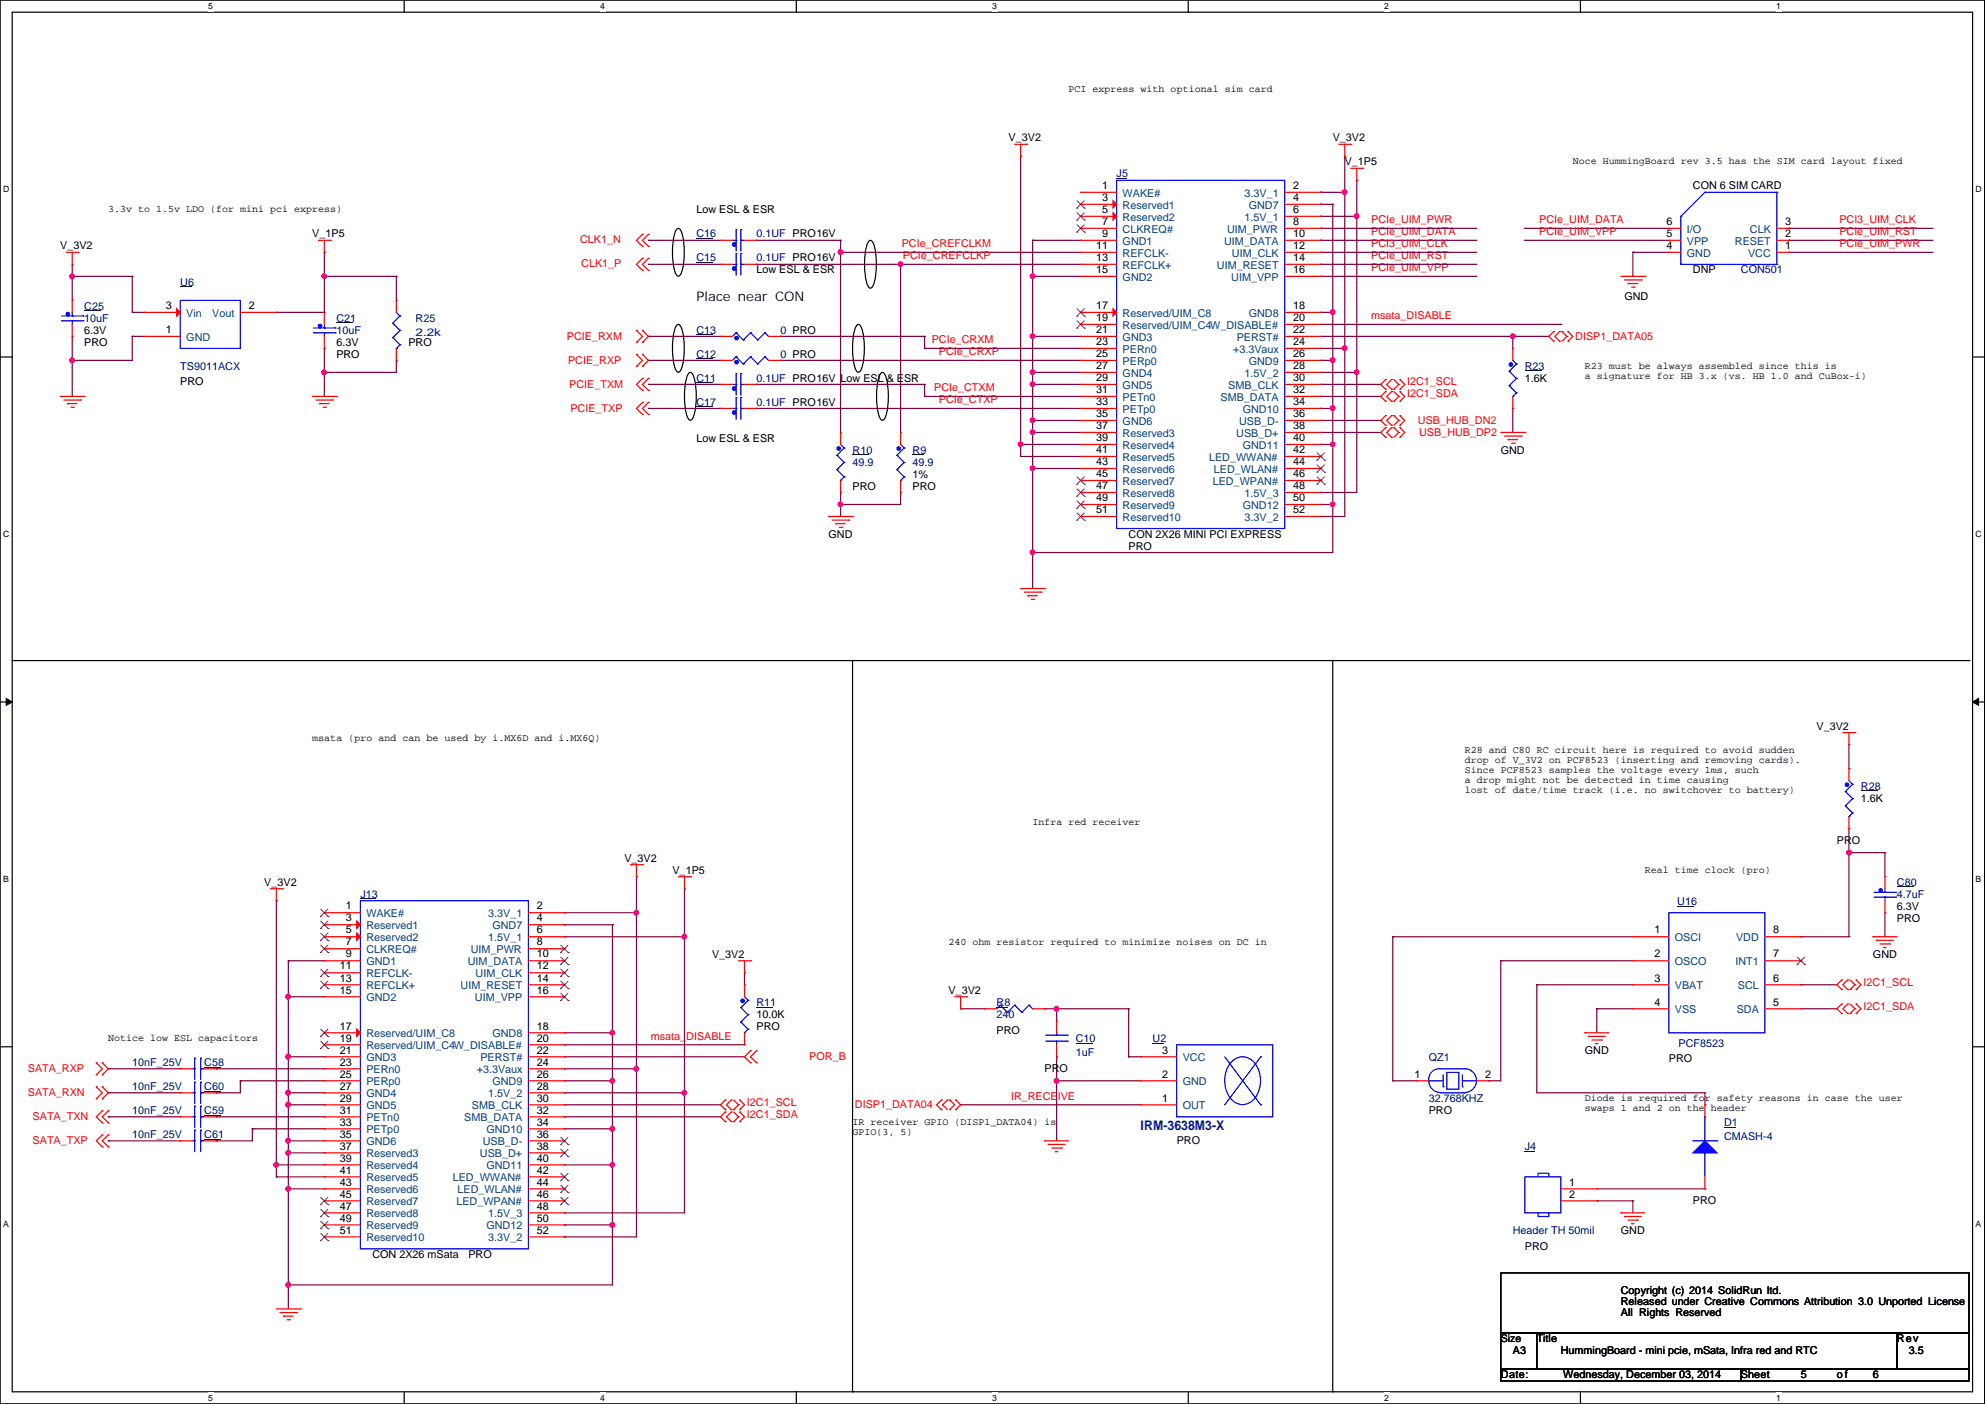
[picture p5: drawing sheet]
<svg xmlns="http://www.w3.org/2000/svg" width="420mm" height="297mm" viewBox="0 0 420 297" stroke-linecap="round" stroke-linejoin="round" font-family="sans-serif">
<defs><g id="words">
<text font-size="2.8" x="147.4" y="63.8">Place near CON</text>
<text font-size="2.8" fill="#000080" x="241.3" y="239">IRM-3638M3-X</text>
<g font-size="2.3">
<text x="213.4" y="29.9">V_3V2</text>
<text x="282" y="29.9">V_3V2</text>
<text x="284.5" y="35">V_1P5</text>
<text x="233.2" y="40">1</text>
<text x="273.6" y="40">2</text>
<text x="358.2" y="40.1">CON 6 SIM CARD</text>
<text x="147.4" y="45.2">Low ESL &amp; ESR</text>
<text x="233.2" y="42.5">3</text>
<text x="233.2" y="45.1">5</text>
<text x="233.2" y="47.6">7</text>
<text x="273.6" y="42.5">4</text>
<text x="273.6" y="45.1">6</text>
<text x="273.6" y="47.6">8</text>
<text x="352.6" y="47.6">6</text>
<text x="377.7" y="47.6">3</text>
<text x="12.7" y="52.8">V_3V2</text>
<text x="66.1" y="50.2">V_1P5</text>
<text x="231.9" y="52.7">11</text>
<text x="233.2" y="50.2">9</text>
<text x="273.6" y="50.2">10</text>
<text x="273.6" y="52.7">12</text>
<text x="352.6" y="52.7">4</text>
<text x="352.6" y="50.2">5</text>
<text x="377.7" y="52.7">1</text>
<text x="377.7" y="50.2">2</text>
<text x="160.1" y="57.9">Low ESL &amp; ESR</text>
<text x="231.9" y="55.2">13</text>
<text x="231.9" y="57.8">15</text>
<text x="273.6" y="55.2">14</text>
<text x="273.6" y="57.8">16</text>
<text x="358.2" y="57.9">DNP</text>
<text x="35.1" y="65.4">3</text>
<text x="52.6" y="65.4">2</text>
<text x="231.9" y="65.4">17</text>
<text x="273.6" y="65.4">18</text>
<text x="343.7" y="63.4">GND</text>
<text x="17.8" y="70.6">6.3V</text>
<text x="35.1" y="70.5">1</text>
<text x="231.9" y="67.9">19</text>
<text x="231.9" y="70.5">21</text>
<text x="273.6" y="67.9">20</text>
<text x="273.6" y="70.5">22</text>
<text x="17.8" y="73.1">PRO</text>
<text x="71.2" y="73.1">6.3V</text>
<text x="71.2" y="75.6">PRO</text>
<text x="86.4" y="73.1">PRO</text>
<text x="231.9" y="73">23</text>
<text x="231.9" y="75.6">25</text>
<text x="273.6" y="73">24</text>
<text x="273.6" y="75.6">26</text>
<text x="38.1" y="81.5">PRO</text>
<text x="177.8" y="80.7">Low ESL &amp; ESR</text>
<text x="231.9" y="78.1">27</text>
<text x="231.9" y="80.6">29</text>
<text x="231.9" y="83.2">31</text>
<text x="273.6" y="78.1">28</text>
<text x="273.6" y="80.6">30</text>
<text x="273.6" y="83.2">32</text>
<text x="322.6" y="80.7">1.6K</text>
<text x="231.9" y="85.7">33</text>
<text x="231.9" y="88.3">35</text>
<text x="273.6" y="85.7">34</text>
<text x="273.6" y="88.3">36</text>
<text x="147.4" y="93.4">Low ESL &amp; ESR</text>
<text x="231.9" y="90.8">37</text>
<text x="231.9" y="93.3">39</text>
<text x="231.9" y="95.9">41</text>
<text x="273.6" y="90.8">38</text>
<text x="273.6" y="93.3">40</text>
<text x="273.6" y="95.9">42</text>
<text x="317.5" y="96">GND</text>
<text x="193.1" y="101">1%</text>
<text x="231.9" y="98.4">43</text>
<text x="231.9" y="101">45</text>
<text x="273.6" y="98.4">44</text>
<text x="273.6" y="101">46</text>
<text x="180.4" y="103.6">PRO</text>
<text x="193.1" y="103.6">PRO</text>
<text x="231.9" y="103.5">47</text>
<text x="231.9" y="106">49</text>
<text x="273.6" y="103.5">48</text>
<text x="273.6" y="106">50</text>
<text x="175.3" y="113.7">GND</text>
<text x="231.9" y="108.6">51</text>
<text x="238.8" y="113.7">CON 2X26 MINI PCI EXPRESS</text>
<text x="273.6" y="108.6">52</text>
<text x="238.8" y="116.3">PRO</text>
<text x="384.3" y="154.4">V_3V2</text>
<text x="393.7" y="169.6">1.6K</text>
<text x="388.7" y="178.5">PRO</text>
<text x="132.1" y="182.3">V_3V2</text>
<text x="142.3" y="184.9">V_1P5</text>
<text x="55.9" y="187.4">V_3V2</text>
<text x="73.2" y="192.4">1</text>
<text x="73.2" y="194.9">3</text>
<text x="73.2" y="197.5">5</text>
<text x="113.6" y="192.4">2</text>
<text x="113.6" y="194.9">4</text>
<text x="113.6" y="197.5">6</text>
<text x="350.1" y="197.5">1</text>
<text x="375.2" y="197.5">8</text>
<text x="401.4" y="192.5">6.3V</text>
<text x="401.4" y="195">PRO</text>
<text x="73.2" y="200">7</text>
<text x="73.2" y="202.6">9</text>
<text x="113.6" y="200">8</text>
<text x="113.6" y="202.6">10</text>
<text x="150.7" y="202.6">V_3V2</text>
<text x="350.1" y="202.6">2</text>
<text x="375.2" y="202.6">7</text>
<text x="396.3" y="202.6">GND</text>
<text x="71.9" y="205.1">11</text>
<text x="71.9" y="207.6">13</text>
<text x="113.6" y="205.1">12</text>
<text x="113.6" y="207.6">14</text>
<text x="350.1" y="207.6">3</text>
<text x="375.2" y="207.6">6</text>
<text x="71.9" y="210.2">15</text>
<text x="113.6" y="210.2">16</text>
<text x="160.1" y="215.3">10.0K</text>
<text x="200.7" y="210.3">V_3V2</text>
<text x="350.1" y="212.7">4</text>
<text x="375.2" y="212.7">5</text>
<text x="71.9" y="217.8">17</text>
<text x="71.9" y="220.3">19</text>
<text x="113.6" y="217.8">18</text>
<text x="113.6" y="220.3">20</text>
<text x="160.1" y="217.9">PRO</text>
<text x="210.9" y="218.6">PRO</text>
<text x="71.9" y="222.9">21</text>
<text x="71.9" y="225.4">23</text>
<text x="71.9" y="228">25</text>
<text x="113.6" y="222.9">22</text>
<text x="113.6" y="225.4">24</text>
<text x="113.6" y="228">26</text>
<text x="221" y="226.8">PRO</text>
<text x="245.9" y="222.9">3</text>
<text x="245.9" y="228">2</text>
<text x="299.3" y="228">1</text>
<text x="314.2" y="228">2</text>
<text x="335.3" y="223">GND</text>
<text x="353.1" y="224.7">PRO</text>
<text x="71.9" y="230.5">27</text>
<text x="71.9" y="233">29</text>
<text x="113.6" y="230.5">28</text>
<text x="113.6" y="233">30</text>
<text x="245.9" y="233">1</text>
<text x="71.9" y="235.6">31</text>
<text x="71.9" y="238.1">33</text>
<text x="113.6" y="235.6">32</text>
<text x="113.6" y="238.1">34</text>
<text x="302.3" y="235.7">PRO</text>
<text x="71.9" y="240.7">35</text>
<text x="71.9" y="243.2">37</text>
<text x="71.9" y="245.7">39</text>
<text x="113.6" y="240.7">36</text>
<text x="113.6" y="243.2">38</text>
<text x="113.6" y="245.7">40</text>
<text x="249" y="242">PRO</text>
<text x="71.9" y="248.3">41</text>
<text x="71.9" y="250.8">43</text>
<text x="113.6" y="248.3">42</text>
<text x="113.6" y="250.8">44</text>
<text x="332" y="250.8">1</text>
<text x="71.9" y="253.4">45</text>
<text x="71.9" y="255.9">47</text>
<text x="113.6" y="253.4">46</text>
<text x="113.6" y="255.9">48</text>
<text x="332" y="253.4">2</text>
<text x="358.2" y="254.7">PRO</text>
<text x="71.9" y="258.4">49</text>
<text x="71.9" y="261">51</text>
<text x="113.6" y="258.4">50</text>
<text x="113.6" y="261">52</text>
<text x="342.9" y="261.1">GND</text>
<text x="78.8" y="266.1">CON 2X26 mSata</text>
<text x="99.1" y="266.1">PRO</text>
<text x="322.6" y="264.4">PRO</text>
<text x="342.9" y="273.8">Copyright (c) 2014 SolidRun ltd.</text>
<text x="342.9" y="276.1">Released under Creative Commons Attribution 3.0 Unported License</text>
<text x="342.9" y="278.5">All Rights Reserved</text>
<text x="320.1" y="286.5">A3</text>
<text x="325.2" y="283.9">Title</text>
<text x="330.2" y="286.5">HummingBoard - mini pcie, mSata, Infra red and RTC</text>
<text x="401.4" y="283.9">Rev</text>
<text x="403.9" y="286.5">3.5</text>
<text x="317.5" y="291.5">Date:</text>
<text x="330.8" y="291.5">Wednesday, December 03, 2014</text>
<text x="368.3" y="291.5">Sheet</text>
<text x="381" y="291.5">5</text>
<text x="388.7" y="291.5">of</text>
<text x="396.3" y="291.5">6</text>
</g>
<g font-size="2.3" fill="#000080">
<text x="236.3" y="37.5">J5</text>
<text x="147.4" y="50.2">C16</text>
<text x="160.1" y="50.2">0.1UF PRO16V</text>
<text x="147.4" y="55.3">C15</text>
<text x="160.1" y="55.3">0.1UF PRO16V</text>
<text x="368.3" y="57.9">CON501</text>
<text x="17.8" y="65.5">C25</text>
<text x="38.1" y="60.4">U6</text>
<text x="17.8" y="68">10uF</text>
<text x="71.2" y="68">C21</text>
<text x="71.2" y="70.6">10uF</text>
<text x="87.9" y="68">R25</text>
<text x="87.9" y="71.1">2.2k</text>
<text x="147.4" y="70.6">C13</text>
<text x="165.1" y="70.6">0 PRO</text>
<text x="147.4" y="75.6">C12</text>
<text x="165.1" y="75.6">0 PRO</text>
<text x="38.1" y="78.2">TS9011ACX</text>
<text x="147.4" y="80.7">C11</text>
<text x="160.1" y="80.7">0.1UF PRO16V</text>
<text x="322.6" y="78.2">R23</text>
<text x="147.4" y="85.8">C17</text>
<text x="160.1" y="85.8">0.1UF PRO16V</text>
<text x="180.4" y="96">R10</text>
<text x="193.1" y="96">R9</text>
<text x="180.4" y="98.5">49.9</text>
<text x="193.1" y="98.5">49.9</text>
<text x="393.7" y="167.1">R28</text>
<text x="76.2" y="189.9">J13</text>
<text x="354.9" y="191.5">U16</text>
<text x="401.4" y="187.4">C80</text>
<text x="401.4" y="189.9">4.7uF</text>
<text x="160.1" y="212.8">R11</text>
<text x="210.9" y="212.8">R8</text>
<text x="210.9" y="215.3">240</text>
<text x="227.6" y="220.4">C10</text>
<text x="243.9" y="220.4">U2</text>
<text x="355.1" y="221.4">PCF8523</text>
<text x="28" y="225.5">10nF_25V</text>
<text x="43.2" y="225.5">C58</text>
<text x="227.6" y="223.5">1uF</text>
<text x="302.3" y="224.5">QZ1</text>
<text x="28" y="230.6">10nF_25V</text>
<text x="43.2" y="230.6">C60</text>
<text x="302.3" y="233.1">32.768KHZ</text>
<text x="28" y="235.7">10nF_25V</text>
<text x="43.2" y="235.7">C59</text>
<text x="364.8" y="238.2">D1</text>
<text x="28" y="240.7">10nF_25V</text>
<text x="43.2" y="240.7">C61</text>
<text x="322.6" y="243.3">J4</text>
<text x="364.8" y="241.2">CMASH-4</text>
<text x="320.1" y="261.1">Header TH 50mil</text>
</g>
<g font-size="2.3" fill="#004080">
<text x="237.5" y="41.6">WAKE#</text>
<text x="263.3" y="41.6">3.3V_1</text>
<text x="237.5" y="44.1">Reserved1</text>
<text x="237.5" y="46.7">Reserved2</text>
<text x="263.3" y="46.7">1.5V_1</text>
<text x="264.2" y="44.1">GND7</text>
<text x="237.5" y="49.2">CLKREQ#</text>
<text x="237.5" y="51.8">GND1</text>
<text x="259" y="51.8">UIM_DATA</text>
<text x="259.6" y="49.2">UIM_PWR</text>
<text x="356.9" y="51.8">VPP</text>
<text x="356.9" y="49.2">I/O</text>
<text x="367.1" y="51.8">RESET</text>
<text x="370.2" y="49.2">CLK</text>
<text x="237.5" y="54.3">REFCLK-</text>
<text x="237.5" y="56.8">REFCLK+</text>
<text x="237.5" y="59.4">GND2</text>
<text x="257.5" y="56.8">UIM_RESET</text>
<text x="260.5" y="59.4">UIM_VPP</text>
<text x="260.6" y="54.3">UIM_CLK</text>
<text x="356.9" y="54.3">GND</text>
<text x="369.9" y="54.3">VCC</text>
<text x="39.4" y="67">Vin</text>
<text x="44.9" y="67">Vout</text>
<text x="237.5" y="67">Reserved/UIM_C8</text>
<text x="237.5" y="69.5">Reserved/UIM_C4W_DISABLE#</text>
<text x="264.2" y="67">GND8</text>
<text x="39.4" y="72.1">GND</text>
<text x="237.5" y="72.1">GND3</text>
<text x="237.5" y="74.6">PERn0</text>
<text x="237.5" y="77.2">PERp0</text>
<text x="260.9" y="74.6">+3.3Vaux</text>
<text x="261.7" y="72.1">PERST#</text>
<text x="264.2" y="77.2">GND9</text>
<text x="237.5" y="79.7">GND4</text>
<text x="237.5" y="82.2">GND5</text>
<text x="259.9" y="82.2">SMB_CLK</text>
<text x="263.3" y="79.7">1.5V_2</text>
<text x="237.5" y="84.8">PETn0</text>
<text x="237.5" y="87.3">PETp0</text>
<text x="237.5" y="89.9">GND6</text>
<text x="258.2" y="84.8">SMB_DATA</text>
<text x="262.2" y="89.9">USB_D-</text>
<text x="262.9" y="87.3">GND10</text>
<text x="237.5" y="92.4">Reserved3</text>
<text x="237.5" y="94.9">Reserved4</text>
<text x="261.6" y="92.4">USB_D+</text>
<text x="262.9" y="94.9">GND11</text>
<text x="237.5" y="97.5">Reserved5</text>
<text x="237.5" y="100">Reserved6</text>
<text x="255.8" y="97.5">LED_WWAN#</text>
<text x="256.8" y="100">LED_WLAN#</text>
<text x="237.5" y="102.6">Reserved7</text>
<text x="237.5" y="105.1">Reserved8</text>
<text x="237.5" y="107.6">Reserved9</text>
<text x="256.6" y="102.6">LED_WPAN#</text>
<text x="262.9" y="107.6">GND12</text>
<text x="263.3" y="105.1">1.5V_3</text>
<text x="237.5" y="110.2">Reserved10</text>
<text x="263.3" y="110.2">3.3V_2</text>
<text x="77.5" y="194">WAKE#</text>
<text x="77.5" y="196.5">Reserved1</text>
<text x="103.3" y="194">3.3V_1</text>
<text x="104.2" y="196.5">GND7</text>
<text x="77.5" y="199.1">Reserved2</text>
<text x="77.5" y="201.6">CLKREQ#</text>
<text x="99.6" y="201.6">UIM_PWR</text>
<text x="103.3" y="199.1">1.5V_1</text>
<text x="354.4" y="199.1">OSCI</text>
<text x="367.3" y="199.1">VDD</text>
<text x="77.5" y="204.2">GND1</text>
<text x="77.5" y="206.7">REFCLK-</text>
<text x="77.5" y="209.2">REFCLK+</text>
<text x="97.5" y="209.2">UIM_RESET</text>
<text x="99" y="204.2">UIM_DATA</text>
<text x="100.6" y="206.7">UIM_CLK</text>
<text x="354.4" y="204.2">OSCO</text>
<text x="354.4" y="209.2">VBAT</text>
<text x="367.2" y="204.2">INT1</text>
<text x="367.7" y="209.2">SCL</text>
<text x="77.5" y="211.8">GND2</text>
<text x="100.5" y="211.8">UIM_VPP</text>
<text x="354.4" y="214.3">VSS</text>
<text x="367.5" y="214.3">SDA</text>
<text x="77.5" y="219.4">Reserved/UIM_C8</text>
<text x="77.5" y="221.9">Reserved/UIM_C4W_DISABLE#</text>
<text x="104.2" y="219.4">GND8</text>
<text x="77.5" y="224.5">GND3</text>
<text x="77.5" y="227">PERn0</text>
<text x="100.9" y="227">+3.3Vaux</text>
<text x="101.6" y="224.5">PERST#</text>
<text x="250.2" y="224.5">VCC</text>
<text x="77.5" y="229.6">PERp0</text>
<text x="77.5" y="232.1">GND4</text>
<text x="103.3" y="232.1">1.5V_2</text>
<text x="104.2" y="229.6">GND9</text>
<text x="250.2" y="229.6">GND</text>
<text x="77.5" y="234.6">GND5</text>
<text x="77.5" y="237.2">PETn0</text>
<text x="77.5" y="239.7">PETp0</text>
<text x="98.2" y="237.2">SMB_DATA</text>
<text x="99.9" y="234.6">SMB_CLK</text>
<text x="102.9" y="239.7">GND10</text>
<text x="250.2" y="234.6">OUT</text>
<text x="77.5" y="242.3">GND6</text>
<text x="77.5" y="244.8">Reserved3</text>
<text x="101.6" y="244.8">USB_D+</text>
<text x="102.2" y="242.3">USB_D-</text>
<text x="77.5" y="247.3">Reserved4</text>
<text x="77.5" y="249.9">Reserved5</text>
<text x="95.8" y="249.9">LED_WWAN#</text>
<text x="102.9" y="247.3">GND11</text>
<text x="77.5" y="252.4">Reserved6</text>
<text x="77.5" y="255">Reserved7</text>
<text x="77.5" y="257.5">Reserved8</text>
<text x="96.6" y="255">LED_WPAN#</text>
<text x="96.8" y="252.4">LED_WLAN#</text>
<text x="103.3" y="257.5">1.5V_3</text>
<text x="77.5" y="260">Reserved9</text>
<text x="77.5" y="262.6">Reserved10</text>
<text x="102.9" y="260">GND12</text>
<text x="103.3" y="262.6">3.3V_2</text>
</g>
<g font-size="2.3" fill="#f00">
<text x="290.1" y="47.2">PCIe_UIM_PWR</text>
<text x="325.7" y="47.2">PCIe_UIM_DATA</text>
<text x="389.2" y="47.2">PCI3_UIM_CLK</text>
<text x="122.7" y="51.5">CLK1_N</text>
<text x="190.8" y="52.3">PCIe_CREFCLKM</text>
<text x="290.1" y="49.8">PCIe_UIM_DATA</text>
<text x="290.1" y="52.3">PCI3_UIM_CLK</text>
<text x="325.7" y="49.8">PCIe_UIM_VPP</text>
<text x="389.2" y="49.8">PCIe_UIM_RST</text>
<text x="389.2" y="52.3">PCIe_UIM_PWR</text>
<text x="123" y="56.6">CLK1_P</text>
<text x="191.1" y="54.9">PCIe_CREFCLKP</text>
<text x="290.1" y="57.4">PCIe_UIM_VPP</text>
<text x="290.1" y="54.9">PCIe_UIM_RST</text>
<text x="119.9" y="71.8">PCIE_RXM</text>
<text x="290.1" y="67.6">msata_DISABLE</text>
<text x="333.3" y="71.8">DISP1_DATA05</text>
<text x="120.2" y="76.9">PCIE_RXP</text>
<text x="197.1" y="72.6">PCIe_CRXM</text>
<text x="198.7" y="75.2">PCIe_CRXP</text>
<text x="120.4" y="82">PCIE_TXM</text>
<text x="197.7" y="82.8">PCIe_CTXM</text>
<text x="297.7" y="81.5">I2C1_SCL</text>
<text x="120.7" y="87.1">PCIE_TXP</text>
<text x="198.7" y="85.3">PCIe_CTXP</text>
<text x="297.7" y="84">I2C1_SDA</text>
<text x="300" y="89.6">USB_HUB_DN2</text>
<text x="300.3" y="92.1">USB_HUB_DP2</text>
<text x="394.3" y="208.5">I2C1_SCL</text>
<text x="394.3" y="213.6">I2C1_SDA</text>
<text x="137.7" y="220">msata_DISABLE</text>
<text x="5.9" y="226.8">SATA_RXP</text>
<text x="171.2" y="224.2">POR_B</text>
<text x="5.9" y="231.8">SATA_RXN</text>
<text x="158" y="233.9">I2C1_SCL</text>
<text x="213.9" y="232.7">IR_RECEIVE</text>
<text x="6.9" y="236.9">SATA_TXN</text>
<text x="158" y="236.4">I2C1_SDA</text>
<text x="180.9" y="234.4">DISP1_DATA04</text>
<text x="6.9" y="242">SATA_TXP</text>
</g>
<text font-size="2.2" x="317.5" y="283.9">Size</text>
<g font-size="2.1">
<text x="226.1" y="19.5">PCI express with optional sim card</text>
<text x="332.8" y="34.8">Noce HummingBoard rev 3.5 has the SIM card layout fixed</text>
<text x="22.9" y="44.9">3.3v to 1.5v LDO (for mini pci express)</text>
<text x="335.3" y="78">R23 must be always assembled since this is</text>
<text x="335.3" y="80.1">a signature for HB 3.x (vs. HB 1.0 and CuBox-i)</text>
<text x="66.1" y="156.7">msata (pro and can be used by i.MX6D and i.MX6Q)</text>
<text x="309.9" y="159.2">R28 and C80 RC circuit here is required to avoid sudden</text>
<text x="309.9" y="161.4">drop of V_3V2 on PCF8523 (inserting and removing cards).</text>
<text x="309.9" y="163.5">Since PCF8523 samples the voltage every 1ms, such</text>
<text x="309.9" y="165.6">a drop might not be detected in time causing</text>
<text x="309.9" y="167.7">lost of date/time track (i.e. no switchover to battery)</text>
<text x="218.5" y="174.5">Infra red receiver</text>
<text x="348" y="184.6">Real time clock (pro)</text>
<text x="200.7" y="199.9">240 ohm resistor required to minimize noises on DC in</text>
<text x="22.9" y="220.2">Notice low ESL capacitors</text>
<text x="335.3" y="232.9">Diode is required for safety reasons in case the user</text>
<text x="180.4" y="238">IR receiver GPIO (DISP1_DATA04) is</text>
<text x="335.3" y="235">swaps 1 and 2 on the header</text>
<text x="180.4" y="240.1">GPIO(3, 5)</text>
</g>
<g font-size="1.8">
<text x="44" y="2">5</text>
<text x="127" y="2">4</text>
<text x="209.9" y="2">3</text>
<text x="292.9" y="2">2</text>
<text x="375.8" y="2">1</text>
<text x=".7" y="40.7">D</text>
<text x="418" y="40.7">D</text>
<text x=".7" y="113.6">C</text>
<text x="418" y="113.6">C</text>
<text x=".7" y="186.6">B</text>
<text x="418" y="186.6">B</text>
<text x=".7" y="259.6">A</text>
<text x="418" y="259.6">A</text>
<text x="44" y="296.4">5</text>
<text x="127" y="296.4">4</text>
<text x="209.9" y="296.4">3</text>
<text x="292.9" y="296.4">2</text>
<text x="375.8" y="296.4">1</text>
</g>
</g></defs>
<path d="M0 0h419.9v297h-419.9zM2.6 2.6h414.8v291.8h-414.8z" fill="none" stroke="#000" stroke-width=".25"/>
<g fill="#fff">
<path d="M44 .3h1.1v2.1h-1.1z"/>
<path d="M44 294.7h1.1v2.1h-1.1z"/>
</g>
<path d="M85.5 0v2.6M85.5 294.4v2.6" fill="none" stroke="#000" stroke-width=".25"/>
<g fill="#fff">
<path d="M127 .3h1v2.1h-1z"/>
<path d="M127 294.7h1v2.1h-1z"/>
</g>
<path d="M168.5 0v2.6M168.5 294.4v2.6" fill="none" stroke="#000" stroke-width=".25"/>
<g fill="#fff">
<path d="M209.9 .3h1.1v2.1h-1.1z"/>
<path d="M209.9 294.7h1.1v2.1h-1.1z"/>
</g>
<path d="M251.4 0v2.6M251.4 294.4v2.6" fill="none" stroke="#000" stroke-width=".25"/>
<g fill="#fff">
<path d="M292.9 .3h1v2.1h-1z"/>
<path d="M292.9 294.7h1v2.1h-1z"/>
</g>
<path d="M334.4 0v2.6M334.4 294.4v2.6" fill="none" stroke="#000" stroke-width=".25"/>
<g fill="#fff">
<path d="M375.8 .3h1.1v2.1h-1.1z"/>
<path d="M375.8 294.7h1.1v2.1h-1.1z"/>
<path d="M.7 39h1.4v2.1h-1.4z"/>
<path d="M418 39h1.4v2.1h-1.4z"/>
<path d="M.7 112h1.4v2.1h-1.4z"/>
<path d="M418 112h1.4v2.1h-1.4z"/>
</g>
<path d="M0 75.5h2.6M417.4 75.5h2.5" fill="none" stroke="#000" stroke-width=".25"/>
<g fill="#fff">
<path d="M.7 185h1v2.1h-1z"/>
<path d="M418 185h1.1v2.1h-1.1z"/>
</g>
<path d="M0 148.5h2.6M417.4 148.5h2.5" fill="none" stroke="#000" stroke-width=".25"/>
<path d="M1.3 147.7l1.3 .8-1.3 .7zM417.4 148.5l1.2-.8v1.5z" fill="#000" stroke="#000" stroke-width=".21"/>
<g fill="#fff">
<path d="M.7 257.9h1v2.1h-1z"/>
<path d="M418 257.9h1.1v2.1h-1.1z"/>
</g>
<g fill="none" stroke="#000" stroke-width=".25">
<path d="M143.3 48.4l.2-.1a1.66 1.66 0 0 1 .9 1.5 15.2 15.2 0 0 1-.4 8.2l-.5 .4a1.68 1.68 0 0 1-.9-1.5 15.5 15.5 0 0 1 .4-8.2zM183.9 50.9l.2-.1a1.66 1.66 0 0 1 1 1.5 15.2 15.2 0 0 1-.4 8.3l-.6 .4a1.68 1.68 0 0 1-.8-1.5 15.5 15.5 0 0 1 .4-8.3zM143.3 68.7l.2-.1a1.66 1.66 0 0 1 .9 1.5 15.2 15.2 0 0 1-.4 8.2l-.5 .4a1.68 1.68 0 0 1-.9-1.4 15.5 15.5 0 0 1 .4-8.3zM145.8 78.9l.2-.1a1.66 1.66 0 0 1 1 1.5 15.2 15.2 0 0 1-.4 8.2l-.6 .4a1.68 1.68 0 0 1-.8-1.5 15.5 15.5 0 0 1 .4-8.2zM181.4 68.7l.2-.1a1.66 1.66 0 0 1 .9 1.5 15.2 15.2 0 0 1-.4 8.2l-.5 .4a1.68 1.68 0 0 1-.9-1.4 15.5 15.5 0 0 1 .4-8.3zM186.4 78.9l.3-.1a1.66 1.66 0 0 1 .9 1.5 15.2 15.2 0 0 1-.4 8.2l-.5 .4a1.68 1.68 0 0 1-.9-1.5 15.5 15.5 0 0 1 .4-8.2zM2.6 139.7h414M180.4 139.7v154.7M282 139.7v154.7M416.6 139.7h.1M0 221.4h2.6M417.4 221.4h2.5"/>
<path d="M317.5 269.3h99.1v12.7h-99.1zM180.4 294.4h.1M282 294.4h.1M317.5 282h7.7v7.6h-7.7zM317.5 289.6h50.8v2.5h-50.8zM325.2 282h76.2v7.6h-76.2zM368.3 289.6h48.3v2.5h-48.3zM401.4 282h15.2v7.6h-15.2z"/>
</g>
<g fill="none" stroke="#800040" stroke-width=".25">
<path d="M215.9 33.1h.1M215.9 33.1v63.5M284.5 33.1h.1M284.5 33.1v76.2h-5.1M287.1 38.1h.1M287.1 38.1v66.1h-7.7M15.3 55.9h.1M15.3 58.5h.1M15.3 58.5h12.7M15.3 55.9v7.6M28 58.5h.1M28 58.5v7.6"/>
<path d="M68.6 53.4h.1M68.6 58.5h.1M68.6 58.5h15.3M68.6 53.4v12.7h-10.1M83.9 58.5h.1M83.9 58.5v5M137.2 50.8h.1M137.2 55.9h.1M137.2 50.8h15.2M137.2 55.9h15.2M160.1 55.9h.1M160.1 50.8h.1"/>
<path d="M160.1 50.8h17.7M160.1 55.9h68.5M177.8 50.8h.1M177.8 53.4h.1M177.8 50.8v40.7M177.8 53.4h50.8M190.5 55.9h.1M190.5 55.9v35.6M218.5 50.8h.1M218.5 58.5h.1M218.5 50.8h10.1M218.5 50.8v73.7"/>
<path d="M218.5 58.5h10.1M279.4 43.2h.1M279.4 45.8h.1M279.4 40.7h.1M279.4 50.8h.1M279.4 48.3h.1M279.4 58.5h.1M279.4 55.9h.1M279.4 53.4h.1M279.4 50.8h33.1M279.4 58.5h33.1M279.4 43.2h2.6"/>
<path d="M279.4 53.4h33.1M279.4 55.9h33.1M279.4 45.8h7.7M279.4 40.7h5.1M279.4 48.3h33.1M282 43.2h.1M282 43.2v73.7h-63.5M284.5 40.7h.1M287.1 45.8h.1M322.6 48.3h.1M322.6 50.8h.1M322.6 50.8h30.5"/>
<path d="M322.6 48.3h30.5M345.5 53.4h.1M345.5 53.4h7.6M345.5 53.4v5.1M378.5 48.3h.1M378.5 50.8h.1M378.5 53.4h.1M378.5 50.8h30.5M378.5 53.4h30.5M378.5 48.3h30.5M15.3 71.2h.1M15.3 76.2h.1"/>
<path d="M15.3 71.2v12.7M28 71.2h.1M28 66.1h.1M28 71.2h2.5M28 66.1h2.5M28 71.2v5h-12.7M58.5 66.1h.1M68.6 73.7h.1M68.6 78.8h.1M68.6 73.7v10.2M83.9 76.2h.1M83.9 76.2v2.6h-15.3"/>
<path d="M137.2 76.2h.1M137.2 71.2h.1M137.2 71.2h15.2M137.2 76.2h15.2M165.1 71.2h.1M165.1 76.2h.1M165.1 71.2h30.5M165.1 76.2h63.5M195.6 71.2h.1M195.6 73.7h.1M195.6 71.2v2.5M195.6 73.7h33"/>
<path d="M218.5 71.2h.1M218.5 78.8h.1M218.5 71.2h10.1M218.5 78.8h10.1M279.4 66.1h.1M279.4 76.2h.1M279.4 78.8h.1M279.4 73.7h.1M279.4 71.2h48.3M279.4 78.8h7.7M279.4 66.1h2.6M279.4 76.2h2.6"/>
<path d="M279.4 73.7h5.1M279.4 68.6h50.8M282 66.1h.1M282 76.2h.1M284.5 73.7h.1M287.1 78.8h.1M320.1 71.2h.1M320.1 71.2v2.5M330.2 68.6h.1M137.2 81.3h.1M137.2 86.4h.1M137.2 81.3h15.2"/>
<path d="M137.2 86.4h15.2M160.1 81.3h.1M160.1 86.4h.1M160.1 81.3h35.5M160.1 86.4h68.5M195.6 83.9h.1M195.6 81.3h.1M195.6 81.3v2.6M195.6 83.9h33M215.9 94h.1M215.9 96.6h.1M215.9 94h12.7"/>
<path d="M215.9 96.6h12.7M218.5 81.3h.1M218.5 88.9h.1M218.5 99.1h.1M218.5 91.5h.1M218.5 81.3h10.1M218.5 88.9h10.1M218.5 99.1h10.1M218.5 91.5h10.1M279.4 86.4h.1M279.4 94h.1M279.4 83.9h.1"/>
<path d="M279.4 81.3h.1M279.4 91.5h.1M279.4 81.3h12.7M279.4 88.9h12.7M279.4 86.4h2.6M279.4 94h2.6M279.4 83.9h12.7M279.4 91.5h12.7M282 94h.1M282 86.4h.1M292.1 88.9h.1M320.1 86.4h.1"/>
<path d="M320.1 86.4v5.1M177.8 106.7h.1M177.8 104.2h.1M177.8 104.2v5.1M190.5 104.2h.1M190.5 104.2v2.5h-12.7M218.5 116.9h.1M279.4 106.7h.1M279.4 104.2h.1M279.4 109.3h.1M279.4 106.7h2.6M282 106.7h.1"/>
<path d="M391.2 157.5v5.1M391.2 162.6h.1M391.2 175.3v22.9M58.5 190.5h.1M58.5 190.5v58.5M119.4 195.6h.1M119.4 193.1h.1M119.4 198.2h.1M119.4 195.6h10.2M119.4 193.1h15.3M119.4 198.2h25.4M129.6 195.6h.1"/>
<path d="M129.6 195.6v76.2h-68.6M134.7 185.5h.1M134.7 193.1h.1M134.7 185.5v76.2h-15.3M144.8 188h.1M144.8 198.2h.1M144.8 188v68.6h-25.4M294.7 198.2h.1M294.7 198.2h50.8M294.7 198.2v30.4M381 198.2h.1M381 198.2h10.2"/>
<path d="M391.2 180.4h.1M391.2 198.2h.1M391.2 180.4h7.6M398.8 198.2h.1M398.8 180.4h.1M398.8 180.4v5.1M398.8 193.1v5.1M61 210.9h.1M61 203.2h.1M61 203.2v73.7M61 210.9h7.6M61 203.2h7.6"/>
<path d="M119.4 218.5h.1M119.4 218.5h10.2M129.6 218.5h.1M157.5 205.8h.1M157.5 205.8v2.5M203.2 213.4h.1M203.2 213.4h5.1M221 213.4h.1M221 213.4h17.8M223.6 213.4h.1M223.6 213.4v2.5M238.8 213.4h.1"/>
<path d="M238.8 213.4v10.2M317.5 203.2h.1M317.5 203.2h28M317.5 203.2v25.4h-2.5M325.2 208.3h.1M325.2 208.3v22.9h35.5M325.2 208.3h20.3M337.9 213.4h.1M337.9 213.4h7.6M337.9 213.4v5.1M381 208.3h.1M381 213.4h.1"/>
<path d="M381 213.4h7.7M381 208.3h7.7M22.9 231.2h.1M22.9 226.1h.1M22.9 236.3h.1M22.9 231.2h15.2M22.9 226.1h15.2M22.9 236.3h15.2M45.8 226.1h.1M45.8 236.3h.1M45.8 231.2h.1M45.8 226.1h22.8"/>
<path d="M45.8 236.3h22.8M50.8 228.6h.1M50.8 228.6v2.6h-5M50.8 228.6h17.8M53.4 238.8h.1M53.4 238.8v2.5h-7.6M53.4 238.8h15.2M61 231.2h.1M61 233.7h.1M61 223.6h.1M61 231.2h7.6M61 233.7h7.6"/>
<path d="M61 223.6h7.6M119.4 228.6h.1M119.4 238.8h.1M119.4 226.1h.1M119.4 231.2h.1M119.4 233.7h.1M119.4 236.3h.1M119.4 223.6h.1M119.4 221h.1M119.4 231.2h25.4M119.4 226.1h15.3M119.4 236.3h33"/>
<path d="M119.4 233.7h33M119.4 223.6h38.1M119.4 228.6h10.2M119.4 238.8h10.2M119.4 221h38.1M129.6 228.6h.1M129.6 238.8h.1M134.7 226.1h.1M144.8 231.2h.1M203.2 233.7h.1M203.2 233.7h38.1M223.6 228.6h.1"/>
<path d="M223.6 223.6h.1M223.6 228.6h17.7M223.6 223.6v17.7M238.8 223.6h.1M238.8 223.6h2.5M294.7 228.6h.1M294.7 228.6h5.1M315 228.6h.1M360.7 231.2h.1M360.7 233.7h.1M360.7 231.2v2.5M22.9 241.3h.1"/>
<path d="M22.9 241.3h15.2M45.8 241.3h.1M58.5 246.4h.1M58.5 249h.1M58.5 246.4h10.1M58.5 249h10.1M61 241.3h.1M61 243.9h.1M61 251.5h.1M61 241.3h7.6M61 243.9h7.6M61 251.5h7.6"/>
<path d="M119.4 246.4h.1M119.4 259.1h.1M119.4 256.6h.1M119.4 246.4h10.2M119.4 259.1h10.2M129.6 259.1h.1M129.6 246.4h.1M337.9 254h.1M337.9 251.5h22.8M337.9 254h7.6M345.5 254h.1M345.5 254v2.6"/>
<path d="M360.7 251.5h.1M61 271.8h.1M119.4 261.7h.1"/>
</g>
<g fill="#f0f" stroke="#f0f" stroke-width=".25">
<circle cx="61" cy="233.7" r=".49"/>
<circle cx="61" cy="243.9" r=".49"/>
<circle cx="61" cy="241.3" r=".49"/>
<circle cx="61" cy="231.2" r=".49"/>
<circle cx="61" cy="223.5" r=".49"/>
<circle cx="61" cy="210.8" r=".49"/>
<circle cx="61" cy="271.8" r=".49"/>
<circle cx="129.6" cy="228.6" r=".49"/>
<circle cx="129.6" cy="218.5" r=".49"/>
<circle cx="129.6" cy="246.4" r=".49"/>
<circle cx="129.6" cy="238.8" r=".49"/>
<circle cx="129.6" cy="259.1" r=".49"/>
<circle cx="134.6" cy="226.1" r=".49"/>
<circle cx="134.6" cy="193.1" r=".49"/>
<circle cx="144.8" cy="231.2" r=".49"/>
<circle cx="144.8" cy="198.1" r=".49"/>
<circle cx="218.5" cy="58.4" r=".49"/>
<circle cx="218.5" cy="78.8" r=".49"/>
<circle cx="218.5" cy="71.1" r=".49"/>
<circle cx="218.5" cy="81.3" r=".49"/>
<circle cx="218.5" cy="88.9" r=".49"/>
<circle cx="218.5" cy="116.9" r=".49"/>
<circle cx="282" cy="94" r=".49"/>
<circle cx="282" cy="106.7" r=".49"/>
<circle cx="284.5" cy="73.7" r=".49"/>
<circle cx="177.8" cy="53.4" r=".49"/>
<circle cx="177.8" cy="106.7" r=".49"/>
<circle cx="190.5" cy="55.9" r=".49"/>
<circle cx="58.4" cy="246.4" r=".49"/>
<circle cx="61" cy="251.5" r=".49"/>
<circle cx="218.5" cy="91.5" r=".49"/>
<circle cx="284.5" cy="40.7" r=".49"/>
<circle cx="320.1" cy="71.1" r=".49"/>
<circle cx="223.5" cy="213.4" r=".49"/>
<circle cx="223.5" cy="228.6" r=".49"/>
<circle cx="218.5" cy="99.1" r=".49"/>
<circle cx="215.9" cy="94" r=".49"/>
<circle cx="282" cy="86.4" r=".49"/>
<circle cx="282" cy="76.2" r=".49"/>
<circle cx="287" cy="78.8" r=".49"/>
<circle cx="287" cy="45.7" r=".49"/>
<circle cx="282" cy="66.1" r=".49"/>
<circle cx="15.3" cy="58.4" r=".49"/>
<circle cx="68.6" cy="78.8" r=".49"/>
<circle cx="15.3" cy="76.2" r=".49"/>
<circle cx="68.6" cy="58.4" r=".49"/>
<circle cx="391.2" cy="180.4" r=".49"/>
</g>
<g fill="none" stroke="#f00" stroke-width=".25">
<path d="M214.7 30.5h2.5M215.9 33.1h.1M215.9 30.5v2.6M217.2 30.5h.1M283.3 30.5h2.5M284.5 33.1h.1M284.5 30.5v2.6M285.8 30.5h.1M285.8 35.6h2.5M287.1 38.1h.1M287.1 35.6v2.5M288.3 35.6h.1"/>
<path d="M14 53.4h2.6M15.3 55.9h.1M15.3 53.4v2.5M16.6 53.4h.1M67.4 50.8h2.5M68.6 53.4h.1M68.6 50.8v2.6M69.9 50.8h.1M135.9 54.7h.1M135.9 57.2h.1M135.9 49.6h.1M135.9 52.1h.1"/>
<path d="M135.9 54.7l-1.2 1.2 1.2 1.3M135.9 49.6l-1.2 1.2 1.2 1.3M137.2 54.7h.1M137.2 57.2h.1M137.2 49.6h.1M137.2 52.1h.1M137.2 54.7l-1.3 1.2 1.3 1.3M137.2 49.6l-1.3 1.2 1.3 1.3M152.4 55.9h.1M152.4 50.8h.1M152.4 50.8h2.6M152.4 55.9h2.6"/>
<path d="M157.5 50.8h2.6M157.5 55.9h2.6M160.1 55.9h.1M160.1 50.8h.1M228.6 40.7h.1M228.6 43.2h.1M228.6 45.8h.1M228.6 48.3h.1M228.6 50.8h.1M228.6 53.4h.1M228.6 55.9h.1M228.6 58.5h.1"/>
<path d="M228.6 53.4h7.7M228.6 50.8h7.7M228.6 58.5h7.7M228.6 48.3h7.7M228.6 40.7h7.7M228.6 43.2h7.7M228.6 45.8h7.7M228.6 55.9h7.7M271.8 53.4h7.6M271.8 50.8h7.6M271.8 58.5h7.6M271.8 48.3h7.6"/>
<path d="M271.8 40.7h7.6M271.8 43.2h7.6M271.8 45.8h7.6M271.8 55.9h7.6M279.4 40.7h.1M279.4 43.2h.1M279.4 45.8h.1M279.4 48.3h.1M279.4 50.8h.1M279.4 53.4h.1M279.4 55.9h.1M279.4 58.5h.1"/>
<path d="M342.9 58.5h5.1M343.7 59.2h3.6M344.5 60h.1M344.5 60h2M347.3 59.2h.1M348 58.5h.1M353.1 53.4h.1M353.1 50.8h.1M353.1 48.3h.1M353.1 53.4h2.5M353.1 50.8h2.5M353.1 48.3h2.5"/>
<path d="M376 53.4h2.5M376 50.8h2.5M376 48.3h2.5M378.5 53.4h.1M378.5 50.8h.1M378.5 48.3h.1M15.3 63.5h.1M15.3 71.2h.1M15.3 63.5v2.6M15.3 68.6v2.6M30.5 71.2h.1M30.5 66.1h.1"/>
<path d="M30.5 66.1h7.6M30.5 71.2h7.6M50.8 66.1h7.7M58.5 66.1h.1M68.6 66.1h.1M68.6 73.7h.1M68.6 66.1v2.5M68.6 71.2v2.5M83.9 63.5h.1M83.9 76.2h.1M83.9 63.5v2.6M83.9 73.7v2.5"/>
<path d="M134.7 72.4h.1M134.7 69.9h.1M134.7 77.5h.1M134.7 75h.1M134.7 69.9l1.2 1.3-1.2 1.2M134.7 75l1.2 1.2-1.2 1.3M135.9 69.9h.1M135.9 72.4h.1M135.9 75h.1M135.9 77.5h.1M135.9 69.9l1.3 1.3-1.3 1.2M135.9 75l1.3 1.2-1.3 1.3"/>
<path d="M152.4 71.2h.1M152.4 76.2h.1M152.4 71.2h2.6M152.4 76.2h2.6M162.6 71.2h2.5M162.6 76.2h2.5M165.1 71.2h.1M165.1 76.2h.1M228.6 66.1h.1M228.6 68.6h.1M228.6 71.2h.1M228.6 73.7h.1"/>
<path d="M228.6 76.2h.1M228.6 78.8h.1M228.6 66.1h7.7M228.6 68.6h7.7M228.6 71.2h7.7M228.6 73.7h7.7M228.6 76.2h7.7M228.6 78.8h7.7M271.8 66.1h7.6M271.8 68.6h7.6M271.8 71.2h7.6M271.8 73.7h7.6"/>
<path d="M271.8 76.2h7.6M271.8 78.8h7.6M279.4 66.1h.1M279.4 68.6h.1M279.4 71.2h.1M279.4 73.7h.1M279.4 76.2h.1M279.4 78.8h.1M320.1 73.7h.1M320.1 73.7v2.5M328.7 70.1h.1M328.7 72.2h.1"/>
<path d="M328.7 70.1l-1 1.1 1 1M330 70.1h.1M330 72.2h.1M330 70.1l-1 1.1 1 1M330.5 70.1h.1M330.5 70.1l1 1.1M331.5 71.2h.1M331.5 71.2l-1 1M331.8 72.2h.1M331.8 70.1h.1M331.8 70.1l1 1.1-1 1M345.2 60.7h.5"/>
<path d="M345.7 60.7h.1M12.7 83.9h5.1M13.5 84.6h3.6M14.3 85.4h.1M14.3 85.4h2M15 86.1h.5M15.5 86.1h.1M17.1 84.6h.1M17.8 83.9h.1M66.1 83.9h5.1M66.8 84.6h3.6M67.6 85.4h.1"/>
<path d="M67.6 85.4h2M68.4 86.1h.5M68.9 86.1h.1M70.4 84.6h.1M71.2 83.9h.1M135.9 80.1h.1M135.9 82.6h.1M135.9 85.1h.1M135.9 87.7h.1M135.9 80.1l-1.2 1.2 1.2 1.3M135.9 85.1l-1.2 1.3 1.2 1.3M137.2 80.1h.1"/>
<path d="M137.2 82.6h.1M137.2 85.1h.1M137.2 87.7h.1M137.2 80.1l-1.3 1.2 1.3 1.3M137.2 85.1l-1.3 1.3 1.3 1.3M152.4 86.4h.1M152.4 81.3h.1M152.4 81.3h2.6M152.4 86.4h2.6M157.5 81.3h2.6M157.5 86.4h2.6M160.1 86.4h.1"/>
<path d="M160.1 81.3h.1M177.8 91.5h.1M177.8 91.5v2.5M190.5 91.5h.1M190.5 91.5v2.5M228.6 81.3h.1M228.6 83.9h.1M228.6 86.4h.1M228.6 88.9h.1M228.6 91.5h.1M228.6 94h.1M228.6 96.6h.1"/>
<path d="M228.6 99.1h.1M228.6 83.9h7.7M228.6 91.5h7.7M228.6 81.3h7.7M228.6 86.4h7.7M228.6 88.9h7.7M228.6 94h7.7M228.6 96.6h7.7M228.6 99.1h7.7M271.8 83.9h7.6M271.8 91.5h7.6M271.8 81.3h7.6"/>
<path d="M271.8 86.4h7.6M271.8 88.9h7.6M271.8 94h7.6M271.8 96.6h7.6M271.8 99.1h7.6M279.4 81.3h.1M279.4 83.9h.1M279.4 86.4h.1M279.4 88.9h.1M279.4 91.5h.1M279.4 94h.1M279.4 96.6h.1"/>
<path d="M279.4 99.1h.1M293.2 84.9h.1M293.2 82.8h.1M293.2 82.3h.1M293.2 80.3h.1M293.2 90.5h.1M293.2 92.5h.1M293.2 87.9h.1M293.2 90h.1M293.2 82.8l-1.1 1.1 1.1 1M293.2 87.9l-1.1 1 1.1 1.1M293.2 80.3l-1.1 1 1.1 1"/>
<path d="M293.2 90.5l-1.1 1 1.1 1M294.4 84.9h.1M294.4 82.8h.1M294.4 82.3h.1M294.4 80.3h.1M294.4 90.5h.1M294.4 92.5h.1M294.4 87.9h.1M294.4 90h.1M294.4 82.8l-1 1.1 1 1M294.4 80.3l-1 1 1 1M294.4 90.5l-1 1 1 1"/>
<path d="M294.4 87.9l-1 1 1 1.1M294.9 84.9h.1M294.9 82.3h.1M294.9 90.5h.1M294.9 87.9h.1M294.9 82.8l1.1 1.1M294.9 80.3l1.1 1M294.9 90.5l1.1 1M294.9 87.9l1.1 1M296 83.9h.1M296 81.3h.1M296 91.5h.1"/>
<path d="M296 88.9h.1M296 81.3l-1.1 1M296 83.9l-1.1 1M296 88.9l-1.1 1.1M296 91.5l-1.1 1M296.2 82.8h.1M296.2 84.9h.1M296.2 80.3h.1M296.2 82.3h.1M296.2 92.5h.1M296.2 90.5h.1M296.2 90h.1"/>
<path d="M296.2 87.9h.1M296.2 87.9l1 1-1 1.1M296.2 82.8l1 1.1-1 1M296.2 80.3l1 1-1 1M296.2 90.5l1 1-1 1M317.5 91.5h5.1M318.3 92.2h3.6M319.1 93h.1M319.1 93h2M319.8 93.8h.5M320.1 86.4h.1M320.1 83.9v2.5"/>
<path d="M320.3 93.8h.1M321.9 92.2h.1M322.6 91.5h.1M175.3 109.3h5.1M176.1 110h3.5M176.8 110.8h.1M176.8 110.8h2.1M177.6 111.5h.5M177.8 104.2h.1M177.8 101.6v2.6M178.1 111.5h.1M179.6 110h.1"/>
<path d="M180.4 109.3h.1M190.5 104.2h.1M190.5 101.6v2.6M228.6 101.6h.1M228.6 104.2h.1M228.6 106.7h.1M228.6 109.3h.1M228.6 109.3h7.7M228.6 101.6h7.7M228.6 104.2h7.7M228.6 106.7h7.7M271.8 109.3h7.6"/>
<path d="M271.8 101.6h7.6M271.8 104.2h7.6M271.8 106.7h7.6M279.4 101.6h.1M279.4 104.2h.1M279.4 106.7h.1M279.4 109.3h.1M215.9 124.5h5.1M216.7 125.3h3.6M217.5 126h.1M217.5 126h2M218.2 126.8h.5"/>
<path d="M218.7 126.8h.1M220.3 125.3h.1M221 124.5h.1M389.9 155h2.6M391.2 157.5h.1M391.2 155v2.5M392.5 155h.1M391.2 162.6h.1M391.2 175.3h.1M391.2 162.6v2.5M391.2 172.8v2.5M57.2 188h2.5"/>
<path d="M58.5 190.5h.1M58.5 188v2.5M59.7 188h.1M68.6 193.1h.1M68.6 195.6h.1M68.6 198.2h.1M68.6 198.2h7.6M68.6 193.1h7.6M68.6 195.6h7.6M111.8 198.2h7.6M111.8 193.1h7.6M111.8 195.6h7.6"/>
<path d="M119.4 193.1h.1M119.4 195.6h.1M119.4 198.2h.1M133.4 182.9h2.5M134.7 185.5h.1M134.7 182.9v2.6M135.9 182.9h.1M143.6 185.5h2.5M144.8 188h.1M144.8 185.5v2.5M146.1 185.5h.1M345.5 198.2h.1"/>
<path d="M345.5 198.2h7.6M373.4 198.2h7.6M381 198.2h.1M396.3 198.2h.1M396.3 198.2h5.1M397 198.9h.1M397 198.9h3.6M397.8 199.7h2M398.8 185.5h.1M398.8 193.1h.1M398.8 185.5v2.5M398.8 190.5v2.6"/>
<path d="M399.8 199.7h.1M68.6 200.7h.1M68.6 203.2h.1M68.6 205.8h.1M68.6 208.3h.1M68.6 210.9h.1M68.6 218.5h.1M68.6 210.9h7.6M68.6 203.2h7.6M68.6 218.5h7.6M68.6 200.7h7.6M68.6 205.8h7.6"/>
<path d="M68.6 208.3h7.6M111.8 210.9h7.6M111.8 203.2h7.6M111.8 218.5h7.6M111.8 200.7h7.6M111.8 205.8h7.6M111.8 208.3h7.6M119.4 200.7h.1M119.4 203.2h.1M119.4 205.8h.1M119.4 208.3h.1M119.4 210.9h.1"/>
<path d="M119.4 218.5h.1M156.3 203.2h2.5M157.5 205.8h.1M157.5 208.3h.1M157.5 203.2v2.6M157.5 208.3v2.6M157.5 218.5v2.5M158.8 203.2h.1M202 210.9h2.5M203.2 213.4h.1M203.2 210.9v2.5M204.5 210.9h.1"/>
<path d="M208.3 213.4h.1M208.3 213.4h2.6M218.5 213.4h2.5M221 213.4h.1M223.6 215.9h.1M223.6 215.9v2.6M335.3 218.5h.1M335.3 218.5h5.1M336.1 219.2h.1M336.1 219.2h3.5M345.5 203.2h.1M345.5 208.3h.1"/>
<path d="M345.5 213.4h.1M345.5 203.2h7.6M345.5 208.3h7.6M345.5 213.4h7.6M373.4 203.2h7.6M373.4 208.3h7.6M373.4 213.4h7.6M381 213.4h.1M381 208.3h.1M381 203.2h.1M389.7 214.4h.1M389.7 212.4h.1"/>
<path d="M389.7 209.3h.1M389.7 207.3h.1M389.7 212.4l-1 1 1 1M389.7 207.3l-1 1 1 1M390.9 214.4h.1M390.9 212.4h.1M390.9 209.3h.1M390.9 207.3h.1M390.9 212.4l-1 1 1 1M390.9 207.3l-1 1 1 1M391.5 214.4h.1M391.5 209.3h.1"/>
<path d="M391.5 212.4l1 1M391.5 207.3l1 1M392.5 213.4h.1M392.5 208.3h.1M392.5 213.4l-1 1M392.5 208.3l-1 1M392.7 212.4h.1M392.7 214.4h.1M392.7 207.3h.1M392.7 209.3h.1M392.7 207.3l1 1-1 1M392.7 212.4l1 1-1 1"/>
<path d="M398.6 200.4h.1M398.6 200.4h.5M20.4 232.5h.1M20.4 229.9h.1M20.4 227.4h.1M20.4 224.8h.1M20.4 229.9l1.2 1.3-1.2 1.3M20.4 224.8l1.2 1.3-1.2 1.3M21.6 229.9h.1M21.6 232.5h.1M21.6 224.8h.1M21.6 227.4h.1"/>
<path d="M21.6 235h.1M21.6 237.5h.1M21.6 229.9l1.3 1.3-1.3 1.3M21.6 224.8l1.3 1.3-1.3 1.3M21.6 235l-1.2 1.3 1.2 1.2M22.9 237.5h.1M22.9 235h.1M22.9 235l-1.3 1.3 1.3 1.2M38.1 231.2h.1M38.1 226.1h.1M38.1 236.3h.1M38.1 231.2h2.6"/>
<path d="M38.1 226.1h2.6M38.1 236.3h2.6M43.2 231.2h2.6M43.2 226.1h2.6M43.2 236.3h2.6M45.8 231.2h.1M45.8 226.1h.1M45.8 236.3h.1M68.6 221h.1M68.6 223.6h.1M68.6 226.1h.1M68.6 228.6h.1"/>
<path d="M68.6 231.2h.1M68.6 233.7h.1M68.6 236.3h.1M68.6 238.8h.1M68.6 231.2h7.6M68.6 228.6h7.6M68.6 221h7.6M68.6 223.6h7.6M68.6 226.1h7.6M68.6 233.7h7.6M68.6 236.3h7.6M68.6 238.8h7.6"/>
<path d="M111.8 231.2h7.6M111.8 228.6h7.6M111.8 221h7.6M111.8 223.6h7.6M111.8 226.1h7.6M111.8 233.7h7.6M111.8 236.3h7.6M111.8 238.8h7.6M119.4 221h.1M119.4 223.6h.1M119.4 226.1h.1M119.4 228.6h.1"/>
<path d="M119.4 231.2h.1M119.4 233.7h.1M119.4 236.3h.1M119.4 238.8h.1M153.5 237.3h.1M153.5 235.2h.1M153.5 234.7h.1M153.5 232.7h.1M153.5 235.2l-1.1 1.1 1.1 1M153.5 232.7l-1.1 1 1.1 1M154.7 237.3h.1M154.7 235.2h.1"/>
<path d="M154.7 234.7h.1M154.7 232.7h.1M154.7 235.2l-1 1.1 1 1M154.7 232.7l-1 1 1 1M155.2 237.3h.1M155.2 234.7h.1M155.2 235.2l1.1 1.1M155.2 232.7l1.1 1M156.3 236.3h.1M156.3 233.7h.1M156.3 233.7l-1.1 1M156.3 236.3l-1.1 1"/>
<path d="M156.5 235.2h.1M156.5 237.3h.1M156.5 232.7h.1M156.5 234.7h.1M156.5 235.2l1 1.1-1 1M156.5 232.7l1 1-1 1M157.5 221h.1M158.8 222.3h.1M158.8 224.8h.1M158.8 222.3l-1.3 1.3 1.3 1.2M160.1 224.8h.1M160.1 222.3h.1"/>
<path d="M160.1 222.3l-1.3 1.3 1.3 1.2M199.2 234.7h.1M199.2 232.7h.1M199.2 232.7l-1 1 1 1M199.4 233.7h.1M199.4 233.7l1 1M200.4 232.7h.1M200.4 232.7l-1 1M201 232.7h.1M201 234.7h.1M201 232.7l1 1-1 1M202.2 232.7h.1"/>
<path d="M202.2 234.7h.1M202.2 232.7l1 1-1 1M223.6 223.6h.1M223.6 221v2.6M241.3 223.6h.1M241.3 228.6h.1M241.3 233.7h.1M241.3 228.6h7.7M241.3 223.6h7.7M241.3 233.7h7.7M299.8 228.6h.1M299.8 228.6h2.5"/>
<path d="M312.5 228.6h2.5M315 228.6h.1M336.8 220h2.1M337.6 220.8h.1M337.6 220.8h.5M338.9 220h.1M360.7 233.7h.1M360.7 233.7v2.6M21.6 240.1h.1M21.6 242.6h.1M21.6 240.1l-1.2 1.2 1.2 1.3M22.9 242.6h.1"/>
<path d="M22.9 240.1h.1M22.9 240.1l-1.3 1.2 1.3 1.3M38.1 241.3h.1M38.1 241.3h2.6M43.2 241.3h2.6M45.8 241.3h.1M68.6 241.3h.1M68.6 243.9h.1M68.6 246.4h.1M68.6 249h.1M68.6 251.5h.1M68.6 254h.1"/>
<path d="M68.6 256.6h.1M68.6 259.1h.1M68.6 241.3h7.6M68.6 256.6h7.6M68.6 243.9h7.6M68.6 246.4h7.6M68.6 249h7.6M68.6 251.5h7.6M68.6 254h7.6M68.6 259.1h7.6M111.8 241.3h7.6M111.8 256.6h7.6"/>
<path d="M111.8 243.9h7.6M111.8 246.4h7.6M111.8 249h7.6M111.8 251.5h7.6M111.8 254h7.6M111.8 259.1h7.6M119.4 241.3h.1M119.4 243.9h.1M119.4 246.4h.1M119.4 249h.1M119.4 251.5h.1M119.4 254h.1"/>
<path d="M119.4 256.6h.1M119.4 259.1h.1M221 241.3h.1M221 241.3h5.1M221.8 242.1h.1M221.8 242.1h3.5M222.5 242.9h2.1M223.3 243.6h.1M223.3 243.6h.5M224.6 242.9h.1M330.2 251.5h7.7M330.2 254h7.7"/>
<path d="M337.9 251.5h.1M337.9 254h.1M342.9 256.6h.1M342.9 256.6h5.1M343.7 257.3h.1M343.7 257.3h3.6M344.5 258.1h2M345.2 258.9h.1M345.2 258.9h.5M346.5 258.1h.1M360.7 251.5h.1M360.7 249v2.5"/>
<path d="M58.5 276.9h5M59.2 277.7h3.6M60 278.4h.1M60 278.4h2M60.7 279.2h.6M61.3 279.2h.1M62.8 277.7h.1M63.5 276.9h.1M68.6 261.7h.1M68.6 261.7h7.6M111.8 261.7h7.6M119.4 261.7h.1"/>
</g>
<g fill="none" stroke="#00f" stroke-width=".25">
<path d="M236.3 38.1h35.5v73.7h-35.5zM155 55.9h.7M155 50.8h.7M155.7 53.6h.1M155.7 55.9h.1M155.7 48.6h.1M155.7 50.8h.1M155.7 48.6v4.5M155.7 53.6v4.6M156.8 53.6h.1M156.8 55.9h.1M156.8 48.6h.1"/>
<path d="M156.8 50.8h.1M156.8 55.9h.7M156.8 48.6v4.5M156.8 53.6v4.6M156.8 50.8h.7M355.6 45.8h.1M355.6 55.9h.1M355.6 45.8v10.1M355.6 55.9h20.4M360.7 40.7h.1M360.7 40.7h15.3M360.7 40.7l-5.1 5.1"/>
<path d="M376 40.7h.1M376 55.9h.1M376 40.7v15.2M13 67.9h4.6M13 66.8h4.6M15.3 67.9h.1M15.3 66.8h.1M15.3 66.1v.7M15.3 67.9v.7M17.6 67.9h.1M17.6 66.8h.1M38.1 63.5h12.7v10.2h-12.7z"/>
<path d="M66.3 70.4h4.6M66.3 69.4h4.6M68.6 70.4h.1M68.6 69.4h.1M68.6 68.6v.8M68.6 70.4v.8M70.9 70.4h.1M70.9 69.4h.1M83.1 68.4h.1M83.1 71.4h.1M83.1 68.4l1.5 1.5M83.1 71.4l1.5 1.5"/>
<path d="M83.9 73.7h.1M83.9 66.1l.7 .7M84.6 66.8h.1M84.6 69.9h.1M84.6 72.9h.1M84.6 66.8l-1.5 1.6M84.6 69.9l-1.5 1.5M84.6 72.9l-.7 .8M155.7 70.4h.1M155.7 79h.1M155.7 75.5h.1M155.7 79v4.6"/>
<path d="M155.7 70.4l-.7 .8M155.7 70.4l1.6 1.5M155.7 75.5l-.7 .7M155.7 75.5l1.6 1.5M156.8 79h.1M156.8 79v4.6M157.3 71.9h.1M157.3 77h.1M158.8 70.4h.1M158.8 75.5h.1M158.8 70.4l-1.5 1.5M158.8 70.4l1.5 1.5"/>
<path d="M158.8 75.5l-1.5 1.5M158.8 75.5l1.5 1.5M160.3 71.9h.1M160.3 77h.1M161.8 70.4h.1M161.8 75.5h.1M161.8 70.4l-1.5 1.5M161.8 70.4l.8 .8M161.8 75.5l-1.5 1.5M161.8 75.5l.8 .7M162.6 71.2h.1M162.6 76.2h.1"/>
<path d="M319.3 78.5h.1M319.3 78.5l1.5 1.6M320.1 76.2l.7 .8M320.8 77h.1M320.8 77l-1.5 1.5M155 86.4h.7M155 81.3h.7M155.7 84.1h.1M155.7 86.4h.1M155.7 81.3h.1M155.7 84.1v4.6M156.8 84.1h.1"/>
<path d="M156.8 86.4h.1M156.8 81.3h.1M156.8 84.1v4.6M156.8 86.4h.7M156.8 81.3h.7M177.1 96.3h.1M177.1 99.4h.1M177.1 96.3l1.5 1.5M177.1 99.4l1.5 1.5M177.8 94l.8 .8M178.6 94.8h.1M178.6 97.8h.1"/>
<path d="M178.6 94.8l-1.5 1.5M178.6 97.8l-1.5 1.6M189.8 96.3h.1M189.8 99.4h.1M189.8 96.3l1.5 1.5M189.8 99.4l1.5 1.5M190.5 94l.8 .8M191.3 94.8h.1M191.3 97.8h.1M191.3 94.8l-1.5 1.5M191.3 97.8l-1.5 1.6M319.3 81.6h.1"/>
<path d="M319.3 81.6l1.5 1.5M320.1 83.9h.1M320.8 80.1h.1M320.8 83.1h.1M320.8 80.1l-1.5 1.5M320.8 83.1l-.7 .8M177.8 101.6h.1M178.6 100.9h.1M178.6 100.9l-.8 .7M190.5 101.6h.1M191.3 100.9h.1M191.3 100.9l-.8 .7"/>
<path d="M390.4 167.4h.1M390.4 170.5h.1M390.4 167.4l1.6 1.6M390.4 170.5l1.6 1.5M391.2 172.8h.1M391.2 165.1l.8 .8M392 165.9h.1M392 169h.1M392 172h.1M392 165.9l-1.6 1.5M392 169l-1.6 1.5M392 172l-.8 .8"/>
<path d="M76.2 190.5h35.6v73.7h-35.6zM353.1 193.1h20.3v25.4h-20.3zM396.5 189.8h4.6M396.5 188.8h4.6M398.8 189.8h.1M398.8 188.8h.1M398.8 188v.8M398.8 189.8v.7M401.1 189.8h.1M401.1 188.8h.1M156.8 213.1h.1M156.8 216.2h.1"/>
<path d="M156.8 213.1l1.5 1.6M156.8 216.2l1.5 1.5M157.5 218.5h.1M157.5 210.9l.8 .7M158.3 211.6h.1M158.3 214.7h.1M158.3 217.7h.1M158.3 211.6l-1.5 1.5M158.3 214.7l-1.5 1.5M158.3 217.7l-.8 .8M211.6 212.6h.1M211.6 212.6l-.7 .8"/>
<path d="M211.6 212.6l1.5 1.6M213.1 214.2h.1M214.7 212.6h.1M214.7 212.6l-1.6 1.6M214.7 212.6l1.5 1.6M216.2 214.2h.1M217.7 212.6h.1M217.7 212.6l-1.5 1.6M217.7 212.6l.8 .8M218.5 213.4h.1M221.3 219h4.5M223.6 219h.1"/>
<path d="M223.6 218.5v.5M225.8 219h.1M40.7 231.2h.5M40.7 226.1h.5M40.7 236.3h.5M41.2 231.2h.1M41.2 228.9h.1M41.2 239.1h.1M41.2 226.1h.1M41.2 223.8h.1M41.2 236.3h.1M41.2 234h.1"/>
<path d="M41.2 223.8v4.6M41.2 228.9v4.6M41.2 234v4.5M41.2 239.1v4.5M42.5 228.9h.1M42.5 231.2h.1M42.5 239.1h.1M42.5 223.8h.1M42.5 226.1h.1M42.5 234h.1M42.5 236.3h.1M42.5 231.2h.7"/>
<path d="M42.5 223.8v4.6M42.5 228.9v4.6M42.5 234v4.5M42.5 239.1v4.5M42.5 226.1h.7M42.5 236.3h.7M221.3 220.3h4.5M223.6 220.3h.1M223.6 220.3v.7M225.8 220.3h.1M249 221h20.3v15.3h-20.3zM259.1 223.6l7.6 10.1"/>
<path d="M260.5 224.7a3.2 3.2 0 0 1 5.3 .6 6.1 6.1 0 0 1-1 7.7 3.2 3.2 0 0 1-4.8-1.1 6.3 6.3 0 0 1 .5-7.2zM266.7 233.7h.1M266.7 223.6h.1M266.7 223.6l-7.6 10.1M302.3 228.6a2.52 2.52 0 0 0 2.5 2.5M302.3 228.6h.1M302.3 228.6h3.1M304.6 226.1h5.3M304.6 226.1a2.26 2.26 0 0 0-2.3 2.5M304.8 231.2h5.1M305.4 229.9h.1M305.4 227.4v2.5"/>
<path d="M306.1 226.9h2.6v3.5h-2.6zM309.4 229.9h.1M309.4 228.6h.1M309.4 227.4v2.5M309.4 228.6h3.1M309.9 226.1h.1M309.9 231.2h.1M309.9 226.1a2.52 2.52 0 0 1 2.5 2.5 2.52 2.52 0 0 1-2.5 2.5M360.7 236.3h.1M360.7 236.3v5M40.7 241.3h.5M41.2 241.3h.1"/>
<path d="M42.5 241.3h.1M42.5 241.3h.7M322.6 249h7.6v7.6h-7.6zM325.4 249v-.8h2.3v.8M325.4 256.6v.7h2.3v-.7M358.2 241.3h5.1M360.7 243.9h.1M360.7 243.9v5.1M363.3 241.3h.1"/>
</g>
<g fill="#00f" stroke="#00f" stroke-width=".25">
<path d="M360.7 241.3l2.6 2.6h-5.1z"/>
<circle cx="319.7" cy="77.1" r=".37"/>
<circle cx="390.8" cy="166" r=".37"/>
<circle cx="190.1" cy="94.9" r=".37"/>
<circle cx="155.3" cy="87.3" r=".37"/>
<circle cx="155.3" cy="56.8" r=".37"/>
<circle cx="155.8" cy="71.5" r=".37"/>
<circle cx="14.4" cy="66.4" r=".37"/>
<circle cx="157.1" cy="211.7" r=".37"/>
<circle cx="177.4" cy="94.9" r=".37"/>
<circle cx="155.3" cy="82.2" r=".37"/>
<circle cx="155.8" cy="76.6" r=".37"/>
<circle cx="397.9" cy="188.4" r=".37"/>
<circle cx="155.3" cy="51.7" r=".37"/>
<circle cx="67.7" cy="69" r=".37"/>
</g>
<g fill="none" stroke="#000080" stroke-width=".21">
<path d="M236.3 37.8h2.1M147.4 55.6h3.5M147.4 50.5h3.5M17.8 65.7h3.5M38.1 60.6h2.5M71.2 68.3h3.5M147.4 70.8h3.5M147.4 75.9h3.5M322.6 78.4h3.5M147.4 86h3.5M147.4 81h3.5M180.4 96.2h3.5"/>
<path d="M193.1 96.2h2.4M393.7 167.3h3.6M76.2 190.2h3.2M354.9 191.7h3.5M401.4 187.6h3.5M160.1 213h3.5M210.9 213h2.4M43.2 230.8h3.5M43.2 225.7h3.5M43.2 235.9h3.5M227.6 220.7h3.5M243.9 220.7h2.4"/>
<path d="M364.8 238.4h2.4M43.2 241h3.5M322.6 243.5h2.1"/>
</g>
<g fill="none" stroke="#804000" stroke-width=".21">
<path d="M227.8 44h.1M227.8 46.6h.1M227.8 49.1h.1M227.9 42.5l1.5 1.5M227.9 45l1.5 1.6M227.9 47.5l1.5 1.6M229.4 42.5l-1.6 1.5M229.4 45l-1.6 1.6M229.4 47.5l-1.6 1.6M229.4 44h.1M229.4 46.6h.1M229.4 49.1h.1"/>
<path d="M227.8 66.9h.1M227.8 69.4h.1M227.9 65.3l1.5 1.6M227.9 67.9l1.5 1.5M229.4 65.3l-1.6 1.6M229.4 67.9l-1.6 1.5M229.4 66.9h.1M229.4 69.4h.1M278.6 97.4h.1M278.6 99.9h.1M278.7 95.8l1.5 1.6M278.7 98.3l1.5 1.6"/>
<path d="M280.2 95.8l-1.6 1.6M280.2 98.3l-1.6 1.6M280.2 97.4h.1M280.2 99.9h.1M227.8 102.4h.1M227.8 105h.1M227.8 107.5h.1M227.8 110.1h.1M227.9 100.9l1.5 1.5M227.9 103.4l1.5 1.6M227.9 106l1.5 1.5M227.9 108.5l1.5 1.6"/>
<path d="M229.4 100.9l-1.6 1.5M229.4 103.4l-1.6 1.6M229.4 106l-1.6 1.5M229.4 108.5l-1.6 1.6M229.4 102.4h.1M229.4 105h.1M229.4 107.5h.1M229.4 110.1h.1M278.6 102.4h.1M278.7 100.9l1.5 1.5M280.2 100.9l-1.6 1.5M280.2 102.4h.1"/>
<path d="M67.8 193.9h.1M67.8 196.4h.1M67.8 199h.1M67.9 192.3l1.5 1.6M67.9 194.9l1.5 1.5M67.9 197.4l1.5 1.6M67.9 199.9l1.5 1.6M69.4 192.3l-1.6 1.6M69.4 194.9l-1.6 1.5M69.4 197.4l-1.6 1.6M69.4 199.9l-1.6 1.6M69.4 193.9h.1"/>
<path d="M69.4 196.4h.1M69.4 199h.1M118.7 199.9l1.5 1.6M120.2 199.9l-1.6 1.6M67.8 201.5h.1M67.8 206.6h.1M67.8 209.1h.1M67.8 219.3h.1M67.9 205l1.5 1.6M67.9 207.6l1.5 1.5M67.9 217.7l1.5 1.6M69.4 205l-1.6 1.6"/>
<path d="M69.4 207.6l-1.6 1.5M69.4 217.7l-1.6 1.6M69.4 201.5h.1M69.4 206.6h.1M69.4 209.1h.1M69.4 219.3h.1M118.6 201.5h.1M118.6 204h.1M118.6 206.6h.1M118.6 209.1h.1M118.6 211.7h.1M118.7 202.5l1.5 1.5"/>
<path d="M118.7 205l1.5 1.6M118.7 207.6l1.5 1.5M118.7 210.1l1.5 1.6M120.2 202.5l-1.6 1.5M120.2 205l-1.6 1.6M120.2 207.6l-1.6 1.5M120.2 210.1l-1.6 1.6M120.2 201.5h.1M120.2 204h.1M120.2 206.6h.1M120.2 209.1h.1M120.2 211.7h.1"/>
<path d="M380.2 204h.1M380.3 202.5l1.5 1.5M381.8 202.5l-1.6 1.5M381.8 204h.1M67.8 221.8h.1M67.9 220.3l1.5 1.5M69.4 220.3l-1.6 1.5M69.4 221.8h.1M67.8 254.8h.1M67.8 257.4h.1M67.8 259.9h.1M67.9 253.3l1.5 1.5"/>
<path d="M67.9 255.8l1.5 1.6M67.9 258.4l1.5 1.5M69.4 253.3l-1.6 1.5M69.4 255.8l-1.6 1.6M69.4 258.4l-1.6 1.5M69.4 254.8h.1M69.4 257.4h.1M69.4 259.9h.1M118.6 242.1h.1M118.6 244.7h.1M118.6 249.8h.1M118.6 252.3h.1"/>
<path d="M118.6 254.8h.1M118.7 240.6l1.5 1.5M118.7 243.1l1.5 1.6M118.7 248.2l1.5 1.6M118.7 250.7l1.5 1.6M118.7 253.3l1.5 1.5M120.2 240.6l-1.6 1.5M120.2 243.1l-1.6 1.6M120.2 248.2l-1.6 1.6M120.2 250.7l-1.6 1.6M120.2 253.3l-1.6 1.5M120.2 242.1h.1"/>
<path d="M120.2 244.7h.1M120.2 249.8h.1M120.2 252.3h.1M120.2 254.8h.1M67.8 262.5h.1M67.9 260.9l1.5 1.6M69.4 260.9l-1.6 1.6M69.4 262.5h.1"/>
</g>
<g fill="#f00" stroke="#f00" stroke-width=".25">
<path d="M75.5 194.9l.7 .7-.7 .8z"/>
<path d="M75.5 197.4l.7 .8-.7 .7z"/>
<path d="M75.5 217.7l.7 .8-.7 .7z"/>
<path d="M235.5 42.5l.8 .7-.8 .8z"/>
<path d="M235.5 45l.8 .8-.8 .7z"/>
<path d="M235.5 65.3l.8 .8-.8 .7z"/>
<path d="M37.4 65.3l.7 .8-.7 .7z"/>
</g>
<use href="#words"/>
</svg>
